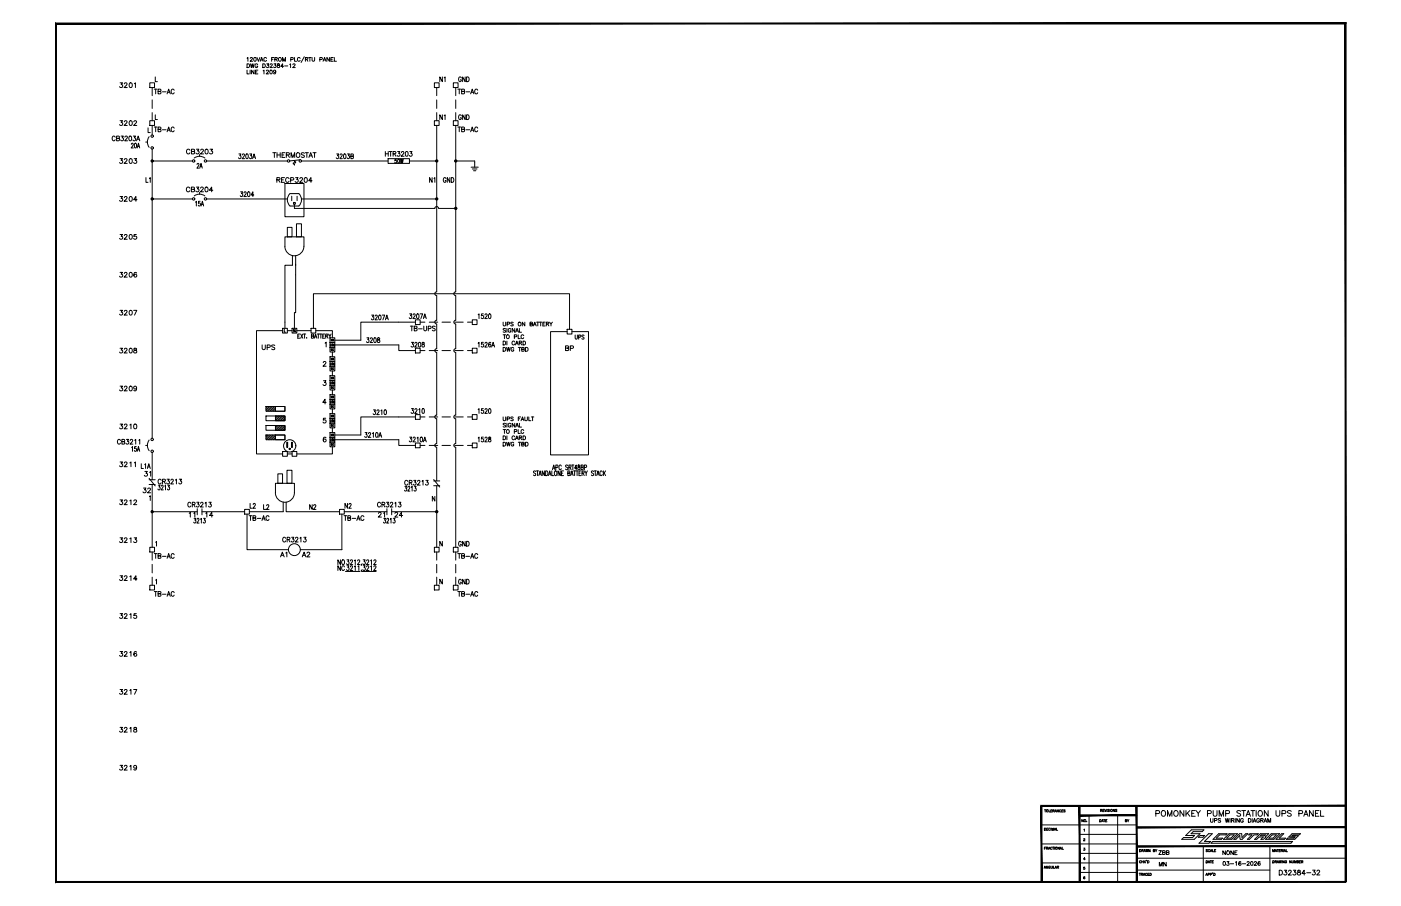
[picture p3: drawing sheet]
<svg xmlns="http://www.w3.org/2000/svg" width="432mm" height="279mm" viewBox="0 0 432 279" stroke-linecap="round" stroke-linejoin="round" font-family="sans-serif">
<defs><g id="words">
<g font-size="4.9">
<text x="38.8" y="75.1">05</text>
<text x="61.4" y="160.9" transform="rotate(-90 61.4 160.9)">11</text>
<text x="62.4" y="160.9">14</text>
<text x="119.6" y="160.9" transform="rotate(-90 119.6 160.9)">21</text>
<text x="120.6" y="160.9">24</text>
</g>
<g font-size="4.4">
<text x="38.8" y="28.2">01</text>
<text x="138.3" y="26.5" transform="rotate(-90 138.3 26.5)">N1</text>
<text x="140.4" y="26.5">GND</text>
<text x="38.8" y="39.9">02</text>
<text x="46.6" y="42">TB-AC</text>
<text x="134.8" y="38.1">N1</text>
<text x="140.1" y="42">TB-AC</text>
<text x="140.4" y="38.1">GND</text>
<text x="39.5" y="46.9">20A</text>
<text x="38.8" y="51.5">03</text>
<text x="56.4" y="48.7">CB3203</text>
<text x="60" y="52.9">2A</text>
<text x="44.1" y="57.5">L1</text>
<text x="84.3" y="57.5">RECP3204</text>
<text x="131.6" y="57.5">N1</text>
<text x="135.8" y="57.5">GND</text>
<text x="38.8" y="63.1">04</text>
<text x="56.4" y="60.3">CB3204</text>
<text x="73" y="61.7">3204</text>
<text x="38.8" y="86.8">06</text>
<text x="38.8" y="98.4">07</text>
<text x="125.6" y="103.4">TB-UPS</text>
<text x="176.4" y="105.8">UPS</text>
<text x="38.8" y="110.1">08</text>
<text x="80.1" y="109">UPS</text>
<text x="173.6" y="109.4">BP</text>
<text x="38.8" y="121.7">09</text>
<text x="113.9" y="129.1">3210</text>
<text x="39.2" y="133.3">10</text>
<text x="39.2" y="145">11</text>
<text x="42.7" y="145.7">L1A</text>
<text x="43.7" y="148.2">31</text>
<text x="43" y="153.1">32</text>
<text x="39.2" y="157">12</text>
<text x="75.8" y="161.6">TB-AC</text>
<text x="76.2" y="158">L2</text>
<text x="80.4" y="158.4">L2</text>
<text x="94.5" y="158.4">N2</text>
<text x="105.1" y="161.6">TB-AC</text>
<text x="105.5" y="158">N2</text>
<text x="115.4" y="157.7">CR3213</text>
<text x="39.2" y="168.6">13</text>
<text x="85.7" y="172.9">A1</text>
<text x="92.4" y="172.9">A2</text>
<text x="140.4" y="169.7">GND</text>
<text x="103.4" y="177.1">NC</text>
<text x="39.2" y="180.3">14</text>
<text x="46.6" y="185.2">TB-AC</text>
<text x="140.1" y="185.2">TB-AC</text>
<text x="140.4" y="181.3">GND</text>
<text x="39.2" y="191.9">15</text>
<text x="39.2" y="203.6">16</text>
<text x="39.2" y="215.2">17</text>
<text x="39.2" y="226.8">18</text>
<text x="39.2" y="238.8">19</text>
<text x="356.3" y="268.5">MN</text>
<text x="393.3" y="270.9">D32384</text>
</g>
<g font-size="4">
<text x="120.6" y="51.5">50W</text>
<text x="356.3" y="264.6">ZBB</text>
</g>
<g font-size="3.5">
<text x="101.2" y="106.5">NO</text>
<text x="101.2" y="109.4">NC</text>
<text x="101.2" y="115.4">NC</text>
<text x="101.2" y="118.2">NO</text>
<text x="101.2" y="121">NC</text>
<text x="101.2" y="127">NC</text>
<text x="101.2" y="129.8">NO</text>
<text x="101.2" y="135.8">NO</text>
<text x="101.2" y="138.6">NC</text>
<text x="346.1" y="254.7">BY</text>
<text x="333" y="266.3">4</text>
</g>
<g font-size="3.1">
<text x="101.2" y="112.2">NO</text>
<text x="101.2" y="123.8">NO</text>
<text x="101.2" y="132.6">NC</text>
<text x="333" y="269.2">5</text>
</g>
<text font-size="2.6" x="401.8" y="270.2">-</text>
</g></defs>
<g fill="none" stroke="#000" stroke-width=".31">
<path d="M76.1 17.9l.3-.2v1.2M76.1 19.7h.4a.61 .61 0 0 1 .4 .6 .61 .61 0 0 1-.4 .5h-.4zM77.1 18l.3-.3 .4 .2-.7 1h.8M77.2 19.7l.3 1.1 .2-1.1 .3 1.1 .3-1.1M79.2 17.7l.5 1.2 .4-1.2M79.4 20a.42 .42 0 0 0-.5-.3 .42 .42 0 0 0-.3 .4v.3a.41 .41 0 0 0 .4 .5 .41 .41 0 0 0 .4-.5h-.3M80.2 18.9l.4-1.2 .5 1.2M80.4 18.5h.5M81 19.7h.4a.61 .61 0 0 1 .4 .6 .61 .61 0 0 1-.4 .5h-.4zM82.1 18a.42 .42 0 0 0-.4-.3 .42 .42 0 0 0-.4 .5v.3a.42 .42 0 0 0 .4 .4 .42 .42 0 0 0 .4-.3M82.2 19.7h.6l-.3 .4a.39 .39 0 0 1 .4 .4 .39 .39 0 0 1-.4 .4 .39 .39 0 0 1-.4-.3M83.3 20l.2-.3 .4 .2-.7 .9h.8"/>
<path d="M83.7 18.3h.5M84.4 17.7h-.7v1.2M84.4 19.7h.6l-.3 .4a.39 .39 0 0 1 .4 .4 .39 .39 0 0 1-.3 .4 .39 .39 0 0 1-.5-.3M84.7 18.3l.7-.1 .1-.3-.8-.2v1.2M85.1 18.3l.4 .6M85.6 19.7l-.1 .3a.61 .61 0 0 1 .6 .8l-.6-.1a.65 .65 0 0 1 .6-.7v-.3zM87.1 18.9v-1.2l.4 1.2 .5-1.2v1.2M89.3 19.9l.3-.2v1.1M89.6 18.3h.7v-.5l-.7-.1v1.2M90.3 20l.2-.3 .5 .2-.8 .9h.8M90.8 17.7v1.2h.6M92.5 18a.43 .43 0 0 0-.5-.3 .43 .43 0 0 0-.3 .5v.3a.43 .43 0 0 0 .3 .4 .43 .43 0 0 0 .5-.3"/>
<path d="M93.8 17.5l-1 1.8M94.1 18.3l.7-.1v-.4l-.7-.1v1.2M94.5 18.3l.4 .6M95.1 17.7h.8M95.5 17.7v1.2M96.2 17.7v.9l.3 .3 .4-.2 .1-1M98.6 18.3h.7v-.5l-.7-.1v1.2M99.6 18.9l.4-1.2 .5 1.2M99.7 18.5h.6M101.5 17.7v1.2l-.7-1.2v1.2M102 18.3h.4M102.7 17.7h-.7v1.2h.7"/>
<path d="M103 17.7v1.2h.7M37 25.5h.8l-.5 .6a.49 .49 0 0 1 .4 .8 .49 .49 0 0 1-.8-.2M37 37.2h.8l-.5 .6a.49 .49 0 0 1 .5 .5 .49 .49 0 0 1-.4 .5 .49 .49 0 0 1-.5-.4M46.2 25.5h1.4v1.5h-1.4zM46.9 27v2.5M46.9 30.8v2.6M46.9 34.7v2.5M47.5 27.5h.9M47.9 35.4v1.5h.6M47.9 23.7v1.5h.6M48 27.5v1.4M48.7 28.2l.8-.1 .1-.5-.9-.1v1.4l.9-.1v-.3l-.3-.3"/>
<path d="M50.1 28.3h1.1M51.5 28.9l.5-1.4 .5 1.4M51.7 28.5h.6M53.7 27.8a.48 .48 0 0 0-.6-.3 .48 .48 0 0 0-.4 .5v.4a.48 .48 0 0 0 .4 .5 .48 .48 0 0 0 .6-.3M76.1 21.6v1.2h.7M77.1 21.6v1.2M78.3 21.6v1.2l-.8-1.2v1.2M78.8 22.2h.4M79.5 21.6h-.7v1.2h.7M81.1 21.8l.3-.2v1.2M82.1 21.9l.2-.3 .5 .2-.8 1h.8M85 22a.36 .36 0 0 1-.5 .3 .36 .36 0 0 1-.1-.6 .36 .36 0 0 1 .5 .1v.8l-.3 .2-.3-.2"/>
<path d="M87.4 20.5h-.8l.5-.8v1.1M87.7 20.3h1M134.6 38.7v51.3a.58 .58 0 0 0-.6 .6 .58 .58 0 0 0 .6 .6v7.6M134.6 27v2.5M134.6 30.8v2.6M140.5 38.7v51.3a.58 .58 0 0 0-.6 .6 .58 .58 0 0 0 .6 .6v7.6a.58 .58 0 0 0-.6 .5 .58 .58 0 0 0 .6 .6v7.6M140.5 27v2.5M140.5 30.8v2.6M141.5 27.5v1.4M142.3 28.2l.7-.1 .1-.5-.8-.1v1.4l.8-.1 .1-.3-.3-.3M143.6 28.3h1.1M145.1 28.9l.4-1.4 .6 1.4"/>
<path d="M145.2 28.5h.7M147.2 27.8a.48 .48 0 0 0-.5-.3 .48 .48 0 0 0-.4 .5v.4a.48 .48 0 0 0 .4 .6 .48 .48 0 0 0 .5-.4M35.5 42.3a.48 .48 0 0 0-.6-.3 .48 .48 0 0 0-.3 .5v.4a.48 .48 0 0 0 .3 .5 .48 .48 0 0 0 .6-.3M35.9 42.7l.8-.1 .1-.5-.9-.1v1.4l.9-.1v-.5l-.3-.1M37 48.9h.8l-.5 .6a.49 .49 0 0 1 .4 .8 .49 .49 0 0 1-.8-.2M37.3 42h.7l-.4 .5a.46 .46 0 0 1 .4 .7 .46 .46 0 0 1-.8 0M46.9 46v89.2M46.9 49.6h12.4M63.7 49.6h24.9M73.6 47.5h.6l-.3 .5a.43 .43 0 0 1 .4 .7 .43 .43 0 0 1-.8 0M74.7 47.8l.2-.3 .5 .2-.8 1.2h.8M75.9 47.5h.2a.82 .82 0 0 1 .4 .7 .82 .82 0 0 1-.4 .7l-.4-.6z"/>
<path d="M77 47.5h.6l-.3 .5a.43 .43 0 0 1 .3 .7 .43 .43 0 0 1-.7 0M77.9 48.9l.4-1.4 .5 1.4M78 48.4h.6M84.1 47.1h.9M84.6 47.1v1.4M85.4 47.1v1.4M85.4 47.8h1M86.4 47.1v1.4M86.9 47.8h.6M87.8 56.6h5.9v10.2h-5.9zM87.8 47.1h-.9v1.4h.9M88.2 47.8l.9-.1 .1-.5-1-.1v1.4"/>
<path d="M88.7 47.8l.5 .7M89.7 48.5v-1.4l.6 1.4 .5-1.4v1.4M90.7 49.5v.4h.4v.3h-.7v.4h.3v.3M92.1 59.7a2.64 2.64 0 0 1 0 3.8M92.1 59.7h-2.7a2.64 2.64 0 0 0 0 3.8M92.6 49.3l-3.3 .3M92.9 49.6h26.7M93.8 47.3l-.3-.2-.7 .2 .2 .4 .7 .3 .1 .4-.3 .1-.7-.1M94.1 47.1h1M94.6 47.1v1.4M95.2 48.5l.6-1.4 .5 1.4M95.4 48.1h.7"/>
<path d="M96.5 47.1h.9M96.9 47.1v1.4M103.8 47.5h.6l-.4 .5a.43 .43 0 0 1 .4 .7 .43 .43 0 0 1-.8 0M104.8 47.8l.2-.3 .5 .2-.7 1.2h.7M106 47.5h.2a.82 .82 0 0 1 .4 .7 .82 .82 0 0 1-.4 .7l-.3-.2zM107.1 47.5h.6l-.3 .5a.43 .43 0 0 1 .3 .7 .43 .43 0 0 1-.7 0M108.1 48.2l.7-.1 .1-.5-.8-.1v1.4l.8-.1v-.5l-.3-.1M118.8 46.7v1.5M118.8 47.4h.9M119.6 48.9h6.6v1.5h-6.6zM119.7 46.7v1.5M120 46.7h.8"/>
<path d="M120.4 46.7v1.5M121.2 47.4h.7v-.6l-.7-.1v1.5M122.5 46.7h.7l-.3 .6a.46 .46 0 0 1 .3 .7 .46 .46 0 0 1-.8-.1M123.7 47.1l.3-.4 .5 .3-.8 1.2h.8M125.1 46.8a.72 .72 0 0 1 .8 .5 .72 .72 0 0 1-.5 .9l-.4-.3zM126.2 49.6h8.4M126.3 46.7h.7l-.4 .6a.46 .46 0 0 1 .4 .7 .46 .46 0 0 1-.8-.1M140.5 49.6h5.8v2M145.2 51.6h2.2M145.6 52.1h1.4M145.9 52.7h.8M37 60.6h.8l-.5 .6a.48 .48 0 0 1 .4 .8 .48 .48 0 0 1-.8-.2"/>
<path d="M37 72.3h.8l-.5 .6a.49 .49 0 0 1 .4 .8 .49 .49 0 0 1-.8-.2M46.9 61.4h12.4M60.3 62.3l.2-.2v1.4M61.7 62.1h-.5v.6a.4 .4 0 0 1 .5 0 .4 .4 0 0 1 0 .6 .4 .4 0 0 1-.6 0M62 63.5l.4-1.4 .4 1.4M62.1 63h.5M63.7 61.4h24.9M87.8 75.9a2.93 2.93 0 0 0 2.9 3 2.93 2.93 0 0 0 3-3v-2.9h-5.9v3M88.6 70.1h1.4v2.9h-1.4zM89.4 63.5h2.7M89.9 60.5v1.4M90.1 78.8v3h-2.3v19.5"/>
<path d="M90.5 62.4h.5v.5h-.5zM90.7 63v1.3h43.3a.58 .58 0 0 1 .6-.6 .58 .58 0 0 1 .6 .6M91.1 78.9v17.5h-.4v4.9M91.4 69h1.5v4h-1.5zM91.6 60.5v1.4M92.9 61.4h41.7M135.2 64.3h5.3M37 84h.8l-.5 .6a.49 .49 0 0 1 .4 .7 .49 .49 0 0 1-.8-.1M37 95.7h.8l-.5 .6a.49 .49 0 0 1 .5 .4 .49 .49 0 0 1-.4 .5 .49 .49 0 0 1-.5-.3M91.1 81.8h.1M114.6 97.2h.6l-.4 .5a.43 .43 0 0 1 .4 .7 .43 .43 0 0 1-.8-.1M115.6 97.5l.2-.3 .5 .2-.7 1.2h.7"/>
<path d="M116.8 97.2a.72 .72 0 0 1 .8 .6 .72 .72 0 0 1-.5 .8l-.4-.3zM117.8 97.2h.8l-.6 1.4M118.8 98.6l.4-1.4 .5 1.4M119 98.1h.5M126.3 96.8h.6l-.4 .6a.43 .43 0 0 1 .4 .6 .43 .43 0 0 1-.8 0M127.3 97.1l.2-.3 .5 .3-.7 1.1h.7M128 99.3h-16.8v5.6h-8M128.5 96.9l.2-.1a.82 .82 0 0 1 .4 .7 .82 .82 0 0 1-.4 .7l-.3-.6zM129.5 96.8h.8l-.6 1.4M130.5 98.2l.4-1.4 .5 1.4M130.7 97.8h.5M134.6 99.9v7.6"/>
<path d="M136.2 99.3h2.6M140.1 99.3h2.7M144.1 99.3h1.5M145.6 98.6h1.4v1.5h-1.4zM147.4 97.1l.2-.3v1.4M149 96.8h-.6v.6a.44 .44 0 0 1 .6 0 .44 .44 0 0 1 0 .7 .44 .44 0 0 1-.7-.1M149.5 97.1v-.2a.39 .39 0 0 1 .6 .1 .39 .39 0 0 1-.1 .6l-.6 .6h.8M150.7 96.9l.2-.1a.82 .82 0 0 1 .4 .7 .82 .82 0 0 1-.4 .7l-.4-.6zM155.1 99.3v.9l.3 .3 .5-.3v-.9M156.3 100l.7-.1v-.4l-.7-.2v1.2M158.2 99.5l-.3-.2-.5 .2 .1 .3 .6 .3v.4l-.7-.2M161.8 99.3v1.2l-.8-1.2v1.2"/>
<path d="M163.4 99.9h.6l.1-.4-.7-.2v1.2h.6l.1-.4-.2-.2M165.4 99.3h.8M165.8 99.3v1.2M166.3 99.3h.7M166.6 99.3v1.2M167.3 99.9h.5M168 99.3h-.7v1.2h.7M168.4 99.9h.6l.1-.4-.7-.2v1.2M168.8 99.9l.4 .6M169.4 99.3l.4 .6v.6M170.3 99.3l-.5 .6M37 107.4h.8l-.5 .5a.49 .49 0 0 1 .4 .8 .49 .49 0 0 1-.8-.1"/>
<path d="M37 119.1h.8l-.5 .5a.49 .49 0 0 1 .5 .5 .49 .49 0 0 1-.4 .5 .49 .49 0 0 1-.5-.3M87.1 102h-8v38h8M87.1 101.3h1.5v1.4h-1.5zM87.6 101.5v1h.4M88.6 102h1.4M90 101.3h1.5v1.4h-1.5zM91 101.5v1l-.5-1v1M91.5 102h4.4M91.8 103.6h.4M92.4 103h-.6v1.3h.6M92.7 103l.6 1.3M93.3 103l-.6 1.3"/>
<path d="M93.5 103h.7M93.9 103v1.3M94.5 104.2h.1M95.9 101.3h1.4v1.4h-1.4zM96 103.6h.6v-.5l-.6-.1v1.3l.6-.1-.2-.6M96.6 101.3v-10.7h78.9v11M96.9 104.3l.4-1.3 .4 1.3M97 103.9h.5M97.3 102h5.1v2.2M97.7 103h.7M98.1 103v1.3M98.5 103h.7"/>
<path d="M98.9 103v1.3M99.5 103.6h.4M99.6 111.8l.3-.3 .6 .3-1 1.1h1M99.7 117.4h.8l-.5 .6a.49 .49 0 0 1 .5 .4 .49 .49 0 0 1-.4 .5 .49 .49 0 0 1-.6-.3M100.1 103h-.6v1.3h.6M103.2 106.4h19.7v1.7h5.1M113.1 104.2h.6l-.4 .5a.43 .43 0 0 1 .4 .7 .43 .43 0 0 1-.7 0M114.1 104.5l.1-.3h.4l.2 .4-.7 1h.8M115.4 104.2a.72 .72 0 0 1 .7 .6 .72 .72 0 0 1-.5 .8l-.4-.2zM116.4 104.2v.3a.78 .78 0 0 1 .6 1.1 .47 .47 0 0 1-.7-.4 .47 .47 0 0 1 .6-.5l.1-.5zM126.8 105.6h.6l-.3 .5a.43 .43 0 0 1 .4 .7 .43 .43 0 0 1-.8 0M127.9 105.9l.2-.3 .4 .2-.7 1.2h.8"/>
<path d="M128 107.4h1.5v1.5h-1.5zM129.1 105.6a.72 .72 0 0 1 .7 .6 .72 .72 0 0 1-.4 .8l-.4-.2zM129.5 108.1h1.5M130.2 105.6v.5a.53 .53 0 0 1 .6 .3 .53 .53 0 0 1-.3 .6 .47 .47 0 0 1-.5-.5 .47 .47 0 0 1 .6-.4l.1-.5zM132.3 108.1h2.6M134.6 107.5a.59 .59 0 0 0-.6 .6 .59 .59 0 0 0 .6 .6v19.3a.59 .59 0 0 0-.6 .6 .59 .59 0 0 0 .6 .6v7.6a.58 .58 0 0 0-.6 .6 .58 .58 0 0 0 .6 .5v10.4M136.2 108.1h2.6M140.1 108.1h2.7M140.5 107.5a.59 .59 0 0 0-.6 .6 .59 .59 0 0 0 .6 .6v19.3a.59 .59 0 0 0-.6 .6 .59 .59 0 0 0 .6 .6v7.6a.58 .58 0 0 0-.6 .6 .58 .58 0 0 0 .6 .5v30.9M144.1 108.1h1.5M145.6 107.4h1.4v1.5h-1.4zM147.4 105.8l.2-.2v1.4"/>
<path d="M149 105.6h-.6v.6a.44 .44 0 0 1 .6 0 .44 .44 0 0 1 0 .6 .44 .44 0 0 1-.7 0M149.5 105.9l.2-.3 .5 .2-.8 1.2h.8M151.3 105.8l-.3-.2a.7 .7 0 0 0-.5 .7 .7 .7 0 0 0 .7 .6 .4 .4 0 0 0 .1-.6 .4 .4 0 0 0-.7 0v.2M151.5 107l.5-1.4 .4 1.4M151.7 106.5h.6M155.1 105.2h.4a.64 .64 0 0 1 .4 .6 .64 .64 0 0 1-.4 .6h-.4zM155.1 107.1h.4a.64 .64 0 0 1 .4 .6 .64 .64 0 0 1-.4 .6h-.4zM155.1 103.2h.8M155.5 103.2v1.2M155.9 101.5l-.3-.2-.5 .2 .8 .6-.3 .4-.5-.2M156.1 107.1l.3 1.2 .3-1.2 .3 1.2 .2-1.2M156.2 101.3v1.2"/>
<path d="M156.2 105.2v1.2M157.5 101.6a.43 .43 0 0 0-.5-.3 .43 .43 0 0 0-.4 .4 .49 .49 0 0 0 .2 .7 .49 .49 0 0 0 .6-.1l.1-.3h-.3M158.3 107.4a.42 .42 0 0 0-.4-.3 .42 .42 0 0 0-.4 .5v.3a.41 .41 0 0 0 .4 .4 .41 .41 0 0 0 .4-.4h-.2M158.5 103.9l.7-.1v-.5l-.7-.1v1.2M158.6 101.3v1.2l-.7-1.2v1.2M158.6 105.5a.43 .43 0 0 0-.4-.3 .43 .43 0 0 0-.4 .4v.3a.43 .43 0 0 0 .4 .5 .43 .43 0 0 0 .4-.3M158.9 106.4l.4-1.2 .4 1.2M158.9 102.5l.5-1.2 .4 1.2M159 106h.6M159.1 102.1h.5M159.7 103.2v1.2h.7M159.7 107.1h.8"/>
<path d="M160 105.8l.7-.1 .1-.3-.8-.2v1.2M160.1 101.3v1.2h.6M160.1 107.1v1.2M160.4 105.8l.4 .6M160.8 107.7l.7-.1 .1-.2-.8-.3v1.2h.7l.1-.4-.3-.2M161.2 105.2h.4a.64 .64 0 0 1 .4 .6 .64 .64 0 0 1-.4 .6h-.4zM161.4 103.5a.42 .42 0 0 0-.5-.3 .42 .42 0 0 0-.3 .5v.3a.42 .42 0 0 0 .3 .4 .42 .42 0 0 0 .5-.3M162 107.1h.4a.64 .64 0 0 1 .4 .6 .64 .64 0 0 1-.4 .6h-.4zM164.4 100.5l.4-1.2 .5 1.2M164.5 100.1h.6M174.8 102.3h-5.1v38h11.7v-38h-5.1M174.8 101.6h1.5v1.4h-1.5z"/>
<path d="M37 130.8h.8l-.5 .5a.49 .49 0 0 1 .4 .8 .49 .49 0 0 1-.8-.1M37.1 135.9a.48 .48 0 0 0-.5-.4 .48 .48 0 0 0-.4 .6v.3a.48 .48 0 0 0 .4 .6 .48 .48 0 0 0 .5-.4M37.6 136.2l.7-.1v-.5l-.7-.1v1.5l.7-.1 .1-.4-.3-.3M38.9 135.5h.7l-.3 .6a.46 .46 0 0 1 .3 .7 .46 .46 0 0 1-.8-.1M40.1 135.9l.3-.4 .5 .3-.8 1.2h.9M40.6 138l.2-.3v1.5M41.5 135.8l.3-.3v1.5M42 137.7h-.5l-.1 .6a.4 .4 0 0 1 .6 .1 .4 .4 0 0 1 0 .5 .4 .4 0 0 1-.6 0M42.3 139.2l.4-1.5 .4 1.5M42.4 138.7h.5M42.8 135.8l.3-.3v1.5M44.9 137.4h.5"/>
<path d="M46 135.7a2.74 2.74 0 0 0 0 3.3M46.9 139.5v8.4M82 125.4h5.8v1.4h-5.8zM82 128.3h5.8v1.4h-5.8zM82 131.2h5.8v1.5h-5.8zM82 134.1h5.8v1.5h-5.8zM82 125.4h.1M82 134.1v.1M82.5 125.4l-.5 .5M82.6 134.1l-.6 .6M83 125.4l-1 1M83.1 134.1l-1.1 1.1"/>
<path d="M83.6 125.4l-1.5 1.4M83.6 134.1l-1.5 1.5M84.1 125.4l-1.5 1.4M84.1 134.1l-1.5 1.5M84.6 125.4l-1.5 1.4M84.6 134.1l-1.5 1.5M84.9 125.4h2.9v1.4h-2.9zM84.9 128.3h2.9v1.4h-2.9zM84.9 131.2h2.9v1.5h-2.9zM84.9 134.1h2.9v1.5h-2.9zM84.9 125.6l-1.2 1.2M84.9 126.1l-.7 .7"/>
<path d="M84.9 126.6l-.2 .2M84.9 134.4l-1.2 1.2M84.9 134.9l-.7 .7M84.9 135.4l-.2 .2M84.9 131.2v.1M85.3 128.3l-.4 .4M85.5 131.2l-.6 .6M85.8 128.3l-.9 .9M86 131.2l-1.1 1.1M86.3 128.3l-1.4 1.4M86.5 131.2l-1.5 1.5M86.8 128.3l-1.4 1.4"/>
<path d="M87 131.2l-1.4 1.5M87.1 139.2h1.5v1.5h-1.5zM87.4 128.3l-1.5 1.4M87.5 131.2l-1.4 1.5M87.8 128.3l-1.4 1.4M87.8 128.9l-.9 .8M87.8 129.4l-.4 .3M87.8 131.4l-1.2 1.3M87.8 131.9l-.7 .8M87.8 132.5l-.2 .2M88.4 136.4h.3v1.6h-.3zM88.6 140h1.4"/>
<path d="M89.8 136.4h.3v1.6h-.3zM90 139.2h1.5v1.5h-1.5zM100.4 129h-.7l-.1 .6a.52 .52 0 0 1 .8 0 .52 .52 0 0 1-.1 .8 .52 .52 0 0 1-.8-.2M100.5 135l-.1-.1a.72 .72 0 0 0-.9 .5 .72 .72 0 0 0 .5 .9 .45 .45 0 0 0 .5-.4 .45 .45 0 0 0-.4-.5 .45 .45 0 0 0-.5 .4M100.5 124.1h-1l.7-1v1.5M102.4 137.8v2.2h-10.9M103.2 135.6h19.7v1.8h5.1M112.5 133.4h.6l-.3 .6a.43 .43 0 0 1 .3 .6 .43 .43 0 0 1-.7 0M113.6 133.8l.2-.4 .4 .3-.7 1.2h.8M114.8 133.7l.3-.3v1.5M115.9 133.5a.72 .72 0 0 1 .8 .5 .72 .72 0 0 1-.5 .9l-.4-.3zM116.7 134.9l.5-1.5 .4 1.5"/>
<path d="M116.9 134.4h.6M126.3 134.8h.6l-.4 .6a.44 .44 0 0 1 .4 .6 .44 .44 0 0 1-.8 0M126.8 126h.6l-.3 .6a.43 .43 0 0 1 .4 .6 .43 .43 0 0 1-.8 0M127.3 135.1l.2-.3 .5 .3-.7 1.2h.7M127.9 126.4l.2-.4 .4 .3-.7 1.2h.8M128 128.6h-16.8v5.5h-8M128 127.9h1.5v1.4h-1.5zM128 136.6h1.5v1.5h-1.5zM128.5 135.1l.3-.3v1.5M129.1 126.3l.3-.3v1.5M129.5 128.6h1.5M129.5 137.4h1.5"/>
<path d="M129.6 134.9a.72 .72 0 0 1 .8 .5 .72 .72 0 0 1-.5 .9l-.4-.3zM130.2 126.1l.2-.1a.82 .82 0 0 1 .4 .7 .82 .82 0 0 1-.4 .8l-.4-.6zM130.5 136.3l.4-1.5 .5 1.5M130.7 135.8h.5M132.3 128.6h2.6M132.3 137.4h2.6M136.2 128.6h2.6M136.2 137.4h2.6M140.1 128.6h2.7M140.1 137.4h2.7M144.1 128.6h1.5M144.1 137.4h1.5"/>
<path d="M145.6 127.9h1.4v1.4h-1.4zM145.6 136.6h1.4v1.5h-1.4zM147.4 126.3l.2-.3v1.5M147.4 135.1l.2-.3v1.5M149 126h-.6v.7a.44 .44 0 0 1 .6 0 .44 .44 0 0 1 0 .6 .44 .44 0 0 1-.7-.1M149 134.8h-.6v.6a.44 .44 0 0 1 .6 0 .44 .44 0 0 1 0 .7 .44 .44 0 0 1-.7-.1M149.5 126.4v-.2a.35 .35 0 0 1 .5-.1 .35 .35 0 0 1 .1 .5l-.7 .9h.8M149.5 135.1l.2-.3 .5 .3-.8 1.2h.8M150.6 134.9v.2a.77 .77 0 0 1 .6 1.1 .46 .46 0 0 1-.7-.3 .46 .46 0 0 1 .6-.5l.1-.5zM150.7 126.1a.71 .71 0 0 1 .7 .6 .71 .71 0 0 1-.4 .8l-.4-.3zM155.1 128.6v.8l.3 .3 .4-.1 .1-1M155.1 134.4h.4a.64 .64 0 0 1 .4 .6 .64 .64 0 0 1-.4 .6h-.4z"/>
<path d="M155.1 136.4h.4a.63 .63 0 0 1 .4 .6 .63 .63 0 0 1-.4 .6h-.4zM155.1 132.5h.8M155.5 132.5v1.2M155.9 130.7l-.3-.2-.5 .2 .8 .7-.3 .3-.5-.2M156.1 136.4l.3 1.2 .3-1.2 .3 1.2 .2-1.2M156.2 130.5v1.2M156.2 134.4v1.2M156.3 129.2h.7v-.5l-.7-.1v1.1M157.5 130.8a.43 .43 0 0 0-.5-.3 .43 .43 0 0 0-.4 .5v.3a.41 .41 0 0 0 .4 .4 .41 .41 0 0 0 .5-.4h-.3M158.2 128.7l-.3-.1-.5 .1 .8 .7-.3 .3-.5-.1M158.3 136.7a.43 .43 0 0 0-.4-.3 .43 .43 0 0 0-.4 .4v.3a.41 .41 0 0 0 .4 .5 .41 .41 0 0 0 .4-.5h-.2M158.5 133.1l.7-.1v-.5h-.7v1.2"/>
<path d="M158.6 130.5v1.2l-.7-1.2v1.2M158.6 134.7a.43 .43 0 0 0-.4-.3 .43 .43 0 0 0-.4 .5v.3a.44 .44 0 0 0 .3 .4 .44 .44 0 0 0 .5-.3M158.9 135.6l.4-1.2 .4 1.2M158.9 131.7l.5-1.2 .4 1.2M159 135.2h.6M159.1 131.3h.5M159.7 132.5v1.2h.7M159.7 129.2h.5M159.7 136.4h.8M160 135l.7-.1 .1-.2-.8-.3v1.2M160.1 130.5v1.2h.6M160.1 136.4v1.2"/>
<path d="M160.4 135l.4 .6M160.5 128.6h-.8v1.1M160.6 129.7l.4-1.1 .5 1.1M160.7 129.4h.6M160.8 136.9h.7l.1-.3-.8-.2v1.2l.7-.2 .1-.2-.3-.3M161.2 134.4h.4a.64 .64 0 0 1 .4 .6 .64 .64 0 0 1-.4 .6h-.4zM161.4 132.8a.42 .42 0 0 0-.5-.3 .42 .42 0 0 0-.3 .4v.3a.42 .42 0 0 0 .3 .5 .42 .42 0 0 0 .5-.3M161.8 128.6v1l.3 .1 .4-.1v-1M162 136.4h.4a.63 .63 0 0 1 .4 .6 .63 .63 0 0 1-.4 .6h-.4zM163 128.6v1.1h.6M163.8 128.6h.7M164.1 128.6v1.1"/>
<path d="M37 142.5h.8l-.5 .5a.48 .48 0 0 1 .4 .8 .48 .48 0 0 1-.8-.1M37 154.2h.8l-.5 .5a.49 .49 0 0 1 .4 .8 .49 .49 0 0 1-.8-.1M46 147.5l1.8 2.4M46.9 149.4v19.4M46.9 157.8h13.9M48.8 149.6h.5l-.3 .6a.41 .41 0 0 1 .4 .6 .41 .41 0 0 1-.7 0M49.7 148.1a.49 .49 0 0 0-.6-.3 .49 .49 0 0 0-.4 .5v.4a.49 .49 0 0 0 .4 .5 .49 .49 0 0 0 .6-.3M49.7 150v-.3a.32 .32 0 0 1 .5 0 .32 .32 0 0 1 0 .5l-.5 .9h.6M50.1 148.5l.8-.1v-.5l-.8-.1v1.4M50.5 148.5l.5 .7M50.8 149.9l.2-.3v1.5M51.5 147.8h.7l-.4 .5a.45 .45 0 0 1 .4 .7 .45 .45 0 0 1-.8-.1"/>
<path d="M51.7 149.6h.5l-.3 .6a.41 .41 0 0 1 .4 .6 .41 .41 0 0 1-.7 0M52.7 148.1l.2-.3 .5 .3-.8 1.1h.9M54.1 148.1l.3-.3v1.4M55.2 147.8h.7l-.3 .5a.46 .46 0 0 1 .3 .8 .46 .46 0 0 1-.8-.2M58.8 155.3a.48 .48 0 0 0-.5-.4 .48 .48 0 0 0-.4 .6v.3a.48 .48 0 0 0 .4 .6 .48 .48 0 0 0 .5-.4M59.3 155.6l.7-.1 .1-.5-.8-.1v1.5M60.6 154.9h.7l-.3 .6a.45 .45 0 0 1 .3 .7 .45 .45 0 0 1-.8-.1M61.8 155.3l.3-.4 .5 .3-.8 1.2h.9M62.3 157.8h13.1M63.2 155.2l.3-.3v1.5M64.4 154.9h.7l-.4 .6a.45 .45 0 0 1 .4 .7 .45 .45 0 0 1-.8-.1M76.1 158.6v10.9h12.8"/>
<path d="M84.9 149h5.8a5.7 5.7 0 0 1-.6 4.8 2.93 2.93 0 0 1-3.3 .9 2.93 2.93 0 0 1-1.9-2.7zM85.6 146.1h1.5v2.9h-1.5zM87.3 154.8v3h-10.4M88.2 154.9v2.9h16.4M88.5 145h1.5v4h-1.5zM105.4 158.6v10.9h-12.8M106.1 157.8h13.2M120.7 157.8h13.9M124.8 150h.5l-.3 .5a.41 .41 0 0 1 .4 .6 .41 .41 0 0 1-.7 .1M125.7 148.5a.49 .49 0 0 0-.6-.4 .49 .49 0 0 0-.4 .6v.3a.49 .49 0 0 0 .4 .6 .49 .49 0 0 0 .6-.4M125.7 150.3l.2-.3 .4 .3-.6 1.1h.6M126.1 148.8h.8v-.5l-.8-.2v1.5"/>
<path d="M126.6 148.8l.4 .8M126.8 150.3l.2-.3v1.4M127.5 148.1h.7l-.4 .6a.46 .46 0 0 1 .4 .7 .46 .46 0 0 1-.8-.1M127.7 150h.5l-.2 .5a.41 .41 0 0 1 .3 .6 .41 .41 0 0 1-.7 .1M128.7 148.5l.1-.3 .4-.1 .2 .5-.8 1h.9M130.1 148.4l.3-.3v1.5M131.3 148.1h.7l-.4 .6a.46 .46 0 0 1 .3 .7 .46 .46 0 0 1-.8-.1M133.7 148.3h1.8M133.7 147.9l1.8 2.3M133.7 149.8h1.8M134 153.1v1.4l-.8-1.4v1.4M134.6 149.8v19"/>
<path d="M165.1 145.4a.35 .35 0 0 0-.6-.1 .35 .35 0 0 0 .1 .6l.3 .1a.37 .37 0 0 1 .1 .6 .37 .37 0 0 1-.6-.1M165.3 145.2h.7M165.7 145.2v1.5M166.1 146.7l.4-1.5 .4 1.5M166.2 146.2h.5M167.8 145.2v1.5l-.7-1.5v1.5M168.2 145.2a.73 .73 0 0 1 .7 .7 .73 .73 0 0 1-.7 .8zM169.1 146.7l.3-1.5 .4 1.5M169.2 146.2h.5M170.1 145.2v1.5h.6M170.3 144.9l.4-1.5 .3 1.5M170.4 144.4h.5"/>
<path d="M171 145.3l.2-.1a.71 .71 0 0 1 .5 .8 .71 .71 0 0 1-.7 .6l-.1-.5zM171.3 144.2l.6-.2v-.5l-.6-.1v1.5M172.7 145.2v1.5l-.7-1.5v1.5M173 143.7l-.2-.3a.72 .72 0 0 0-.6 .7 .72 .72 0 0 0 .6 .7l.2-.3M173.1 145.9h.3M173.7 145.2h-.6v1.5h.6M175 143.6l-.6-.1a.6 .6 0 0 0 .5 .8v.5l-.6-.2M175 145.9h.6v-.5l-.6-.2v1.5l.6-.1-.2-.7M175.3 144.1l.6-.1v-.5l-.6-.1v1.5M175.7 144.1l.3 .8M175.9 146.7l.4-1.5 .4 1.5M176 146.2h.5"/>
<path d="M176.2 143.4h.7M176.6 143.4v1.5M176.8 145.2h.6M177.1 145.2v1.5M177.5 145.2h.7M177.8 144.4h-.7l.5-1v1.5M177.9 145.2v1.5M178.2 143.5v.4a.47 .47 0 0 1 .6 .4 .47 .47 0 0 1-.6 .5 .59 .59 0 0 1 .4-.9v-.4zM178.5 145.9h.4M179.1 144.1l.6-.1v-.5l-.6-.1v1.5l.6-.1 .1-.4-.3-.3M179.1 145.2h-.6v1.5h.6M179.4 145.9h.6v-.5l-.6-.2v1.5"/>
<path d="M179.7 145.9l.4 .8M180.1 144.2l.6-.1v-.6l-.6-.1v1.5M180.3 145.2l.4 .7v.8M181 145.2l-.3 .7M182.9 145.4a.35 .35 0 0 0-.5-.1 .35 .35 0 0 0 .1 .6l.3 .1a.37 .37 0 0 1 .1 .6 .37 .37 0 0 1-.6-.1M183.1 145.2h.7M183.5 145.2v1.5M183.9 146.7l.4-1.5 .4 1.5M184.1 146.2h.5M185.6 145.6a.38 .38 0 0 0-.5-.4 .38 .38 0 0 0-.2 .6l.2 .8 .3 .1 .2-.4M186 145.2v1.5M186.2 145.9l.4 .8"/>
<path d="M186.6 145.2l-.6 1M37 165.9h.8l-.5 .5a.49 .49 0 0 1 .4 .8 .49 .49 0 0 1-.8-.2M37 177.6h.8l-.5 .5a.49 .49 0 0 1 .5 .5 .49 .49 0 0 1-.4 .5 .49 .49 0 0 1-.5-.4M46.2 168.8h1.4v1.4h-1.4zM46.9 170.2v2.5M46.9 174v2.7M46.9 178v2.5M47.5 170.7h.9M48 167.2l.2-.2v1.4M48 178.9l.2-.3v1.5M48 170.7v1.5M48.7 171.4h.8l.1-.5-.9-.2v1.5l.9-.1v-.4l-.3-.3"/>
<path d="M50.1 171.6h1.1M51.5 172.2l.5-1.5 .5 1.5M51.7 171.7h.6M53.7 171.1a.48 .48 0 0 0-.6-.4 .48 .48 0 0 0-.4 .6v.3a.48 .48 0 0 0 .4 .6 .48 .48 0 0 0 .6-.4M88.1 166a.48 .48 0 0 0-.6-.3 .48 .48 0 0 0-.4 .5v.4a.48 .48 0 0 0 .4 .5 .48 .48 0 0 0 .6-.3M88.5 166.4l.7-.1 .1-.5-.8-.1v1.4M88.9 166.4l.5 .7M89.9 165.7h.7l-.4 .5a.46 .46 0 0 1 .4 .8 .46 .46 0 0 1-.9-.1M91.1 166l.1-.3h.4l.2 .4-.8 1h.9M92.4 166l.4-.3v1.4M93.6 165.7h.7l-.4 .5a.46 .46 0 0 1 .4 .7 .46 .46 0 0 1-.8 0M106.5 176.2h4.4"/>
<path d="M109.2 174.7l.3-.2v1.4M109.2 172.9l.3-.3v1.5M110.2 173l.1-.3 .4-.1 .2 .5-.7 1h.7M110.3 174.7l.3-.2v1.4M111.4 175.9l-.1 .3M111.4 174l-.1 .4M111.5 176.2h4.4M111.9 174.5h.6l-.3 .5a.43 .43 0 0 1 .4 .7 .43 .43 0 0 1-.8 0M111.9 172.6h.6l-.3 .6a.43 .43 0 0 1 .4 .7 .43 .43 0 0 1-.8-.1M113 174.8l.2-.3 .5 .2-.8 1.2h.8M113 173l.2-.4 .5 .3-.8 1.2h.8M114.2 174.7l.3-.2v1.4"/>
<path d="M114.2 172.9l.3-.3v1.5M115.2 174.8l.2-.3 .5 .2-.7 1.2h.8M115.2 173l.1-.3 .4-.1 .2 .5-.7 1h.8M133.9 168.8h1.4v1.4h-1.4zM134.6 170.2v2.5M134.6 174v2.7M134.6 178v2.5M136.3 167v1.4l-.7-1.4v1.4M136.3 178.6v1.5l-.7-1.5v1.5M140.5 170.2v2.5M140.5 174v2.7M141.5 170.7v1.5"/>
<path d="M142.3 171.4h.7l.1-.5-.8-.2v1.5l.8-.1 .1-.4-.3-.3M143.6 171.6h1.1M145.1 172.2l.4-1.5 .6 1.5M145.2 171.7h.7M147.2 171.1a.48 .48 0 0 0-.5-.4 .48 .48 0 0 0-.4 .6v.3a.48 .48 0 0 0 .4 .6 .48 .48 0 0 0 .5-.4M37 189.2h.8l-.5 .6a.49 .49 0 0 1 .4 .8 .49 .49 0 0 1-.8-.2M133.9 180.5h1.4v1.4h-1.4zM37 200.9h.8l-.5 .6a.49 .49 0 0 1 .5 .5 .49 .49 0 0 1-.4 .5 .49 .49 0 0 1-.5-.4M37 212.6h.8l-.5 .6a.49 .49 0 0 1 .4 .8 .49 .49 0 0 1-.8-.2M37 224.3h.8l-.5 .6a.48 .48 0 0 1 .4 .8 .48 .48 0 0 1-.8-.2M37 236h.8l-.5 .6a.49 .49 0 0 1 .4 .8 .49 .49 0 0 1-.8-.2M321 254.4h29.3"/>
<path d="M321.9 255.4l.4 .1-.1 .5-.3 .1zM321.9 249.7h.5M322.1 249.7v.7M322.6 255.7h.3M323 255.4h-.4v.7h.4M323.3 249.7v.7h.4M323.7 255.5a.29 .29 0 0 0-.4 0 .29 .29 0 0 0 0 .4 .29 .29 0 0 0 .4 0M323.9 250.1h.2M323.9 255.4v.7M324.2 256.1v-.7l.3 .7 .2-.7v.7M324.3 249.7h-.4v.7h.4M324.5 250.1l.5-.3-.5-.1v.7"/>
<path d="M324.7 250.1l.3 .3M324.9 256.1l.3-.7 .2 .7M325 255.8h.3M325.1 250.4l.3-.7 .2 .7M325.2 250.2h.3M325.6 255.4v.7h.4M326.3 249.7v.7l-.5-.7v.7M327 249.9a.29 .29 0 0 0-.4 0 .29 .29 0 0 0 0 .4 .29 .29 0 0 0 .4-.1M327.2 250.1h.3M327.7 249.7h-.5v.7h.5M328.3 249.8h-.5l.5 .4-.1 .2-.4-.1M332.7 257.3h17.6"/>
<path d="M333.9 252.7v.7l-.5-.7v.7M334 258.8l.3-.1-.4 .6h.5M334.1 255.8l.1-.1v.7M334.9 253.4h.1M335.7 251.5v20.5M338.9 252.7l.5 .2-.1 .5h-.4zM339.2 249.9h.4v-.2l-.4-.1v.7M339.4 249.9l.2 .4M339.5 253.4l.3-.7 .3 .7M339.6 253.2h.4M339.9 249.9h.2M340.1 252.7h.5"/>
<path d="M340.3 249.6h-.4v.7h.4M340.4 252.7v.7M340.4 249.6l.3 .7 .3-.7M340.8 253.1h.2M341.1 249.6v.7M341.2 252.7h-.4v.7h.4M341.8 249.7h-.4l.4 .4-.4 .1M342.1 249.6v.7M343.5 249.6v.7l-.4-.7v.7M344.2 249.7h-.4l.4 .4-.4 .1M344.5 251.5v20.5M356.2 250.9l1-.1 .1-.7-1.1-.1v1.7"/>
<path d="M358.1 250.2l.1-.1a.82 .82 0 0 1 1.1 .7 .82 .82 0 0 1-1.1 .8l-.3-.5zM359.8 251.7v-1.7l.7 1.7 .7-1.7v1.7M361.9 250.2l.2-.1a.82 .82 0 0 1 1 .7 .82 .82 0 0 1-1 .8l-.3-.5zM364.2 258.8l.6-.5h2.7l.7-.6h-2.8l1.8-1.8h3.9l-.6 .6h-2.8l-.6 .6h2.7l-1.7 1.7zM364.9 250v1.7l-1.2-1.7v1.7M365.5 250v1.7M366 250.7l.7 1M366.7 250l-1.2 1.2M367.3 250.8h.7M368.4 250h-1.1v1.7h1.1M368.6 250l.7 .8v.9M369.3 258.2l.6-.5h1.4l-.5 .5z"/>
<path d="M370 250l-.7 .8M372.2 250.9l1-.1 .1-.7-1.1-.1v1.7M373.1 252.4v.9l.3 .3 .4-.2 .1-1M373.8 259.5h24.6l-.6 .5h-24.5zM373.9 258.8l1.7-1.7h2.6l-.4 .4h-1.9l-1 1h1.9l-.4 .3zM373.9 250v1.2l.5 .5 .6-.2 .1-1.5M374.3 253h.7v-.5l-.7-.1v1.2M375.8 251.7v-1.7l.6 1.7 .7-1.7v1.7M376.2 252.6l-.7-.1v.3l.6 .3 .1 .3-.3 .2-.5-.2M377.1 258.8l1.7-1.7h2.6l-1.8 1.7zM377.7 252.4l.3 1.2 .2-1.2 .3 1.2 .3-1.2M377.8 250.9l1-.1 .1-.7-1.1-.1v1.7"/>
<path d="M378.1 258.5l1-1h1.3l-1 1zM379.1 252.4v1.2M379.6 253l.6-.1 .1-.3-.7-.2v1.2M380 253l.3 .6M380.3 258.8l1.7-1.7h.7l.1 1.2 1.2-1.2h.6l-1.8 1.7h-.6l-.1-1.1-1.2 1.1zM380.7 252.4v1.2M382 252.4v1.2l-.8-1.2v1.2M382.4 250.2l-.4-.2-.8 .2 .2 .4 1 .6v.3l-.4 .2-.8-.2M382.7 250h1.2M383.2 252.7a.44 .44 0 0 0-.5-.3 .44 .44 0 0 0-.3 .5v.2a.42 .42 0 0 0 .4 .5 .42 .42 0 0 0 .4-.5h-.3M383.3 250v1.7M384 251.7l.7-1.7 .7 1.7"/>
<path d="M384.3 251.2h.8M384.8 252.4h.3a.61 .61 0 0 1 .5 .6 .61 .61 0 0 1-.5 .6h-.3zM384.9 257.5l.4-.4h2.5l-.4 .4h-.9l-1.4 1.3h-.6l1.3-1.3zM385.6 250h1.1M385.9 252.4v1.2M386.1 250v1.7M386.2 253.6l.5-1.2 .4 1.2M386.4 253.2h.5M386.7 258.8l1.8-1.7h2.5l-1.6 1.7h-.8l.8-.7h-1.3l-.8 .7zM387.2 250v1.7M388.1 250.1a.82 .82 0 0 1 1 .7 .82 .82 0 0 1-1 .8l-.3-.5zM388.2 252.7a.44 .44 0 0 0-.5-.3 .44 .44 0 0 0-.4 .5v.2a.42 .42 0 0 0 .5 .5 .42 .42 0 0 0 .4-.5h-.3"/>
<path d="M388.5 257.7l.2-.2h1.3l-.3 .2zM388.6 253l.6-.1 .1-.3-.7-.2v1.2M389 253l.3 .6M389.6 253.6l.4-1.2 .5 1.2M389.7 253.2h.6M390.1 258.8l1.7-1.7h2.6l-1.8 1.7zM390.7 253.6v-1.2l.5 1.2 .4-1.2v1.2M390.8 250v1.7l-1.1-1.7v1.7M392.1 257.5h1.3l-1 1h-1.3zM393.3 250v1.2l.5 .5 .6-.2v-1.5M393.3 258.8l1.7-1.7h.7l-1.4 1.4h1.9l-.4 .3zM395.1 250.9l1-.1 .1-.7-1.1-.1v1.7"/>
<path d="M396.5 258.8l.4-.3h1.9l.3-.4h-1.9l1-1h2.6l-.4 .4h-1.9l-.3 .2h2l-1.1 1.1zM398 250.2l-.4-.2-.8 .2 .2 .4 1 .6v.3l-.4 .2-.8-.2M400.3 250.9l1-.1 .1-.7-1.1-.1v1.7M401.8 251.7l.7-1.7 .7 1.7M402.1 251.2h.8M404.7 250v1.7l-1.1-1.7v1.7M405.4 250.8h.7M406.5 250h-1.1v1.7h1.1M407 250v1.7h1M321 266.1h29.3M321 260.3h29.3M321.8 267.8l.3-.7 .2 .7"/>
<path d="M321.9 261.6h.3M321.9 267.6h.3M322.3 261.2h-.4v.7M322.5 261.6l.5-.2-.5-.2v.7M322.7 261.6l.3 .3M323 267.1v.7l-.5-.7v.7M323.1 261.9l.3-.7 .2 .7M323.2 261.7h.3M323.7 267.3a.3 .3 0 0 0-.4-.1 .3 .3 0 0 0 0 .5 .3 .3 0 0 0 .4-.1l-.2-.1M323.9 267.1l.2 .7 .3-.2v-.5M324.3 261.4a.29 .29 0 0 0-.5 0 .29 .29 0 0 0 0 .4 .29 .29 0 0 0 .5 0M324.4 261.2h.5"/>
<path d="M324.6 261.2v.7M324.7 267.1v.7h.4M325 261.2v.7M325.1 267.8l.3-.7 .3 .7M325.2 267.6h.4M325.8 267.4h.5v-.2l-.5-.1v.7M326.1 267.4l.2 .4M326.5 261.2v.7l-.4-.7v.7M326.7 261.9l.2-.7 .3 .7M326.8 261.7h.3M327.4 261.2v.7h.4M332.7 263.2h17.6"/>
<path d="M332.7 269h17.6M334 261.5h.4l-.2 .3 .2 .2-.2 .2-.3-.1M334.4 270.4h-.1a.31 .31 0 0 0-.4 .3 .31 .31 0 0 0 .5 .2l-.1-.3-.3 .2M350.3 272h.1M350.3 268.3h41.1M350.3 264.7h64.6M351.1 269.3h.5M351.2 262l.4 .1-.1 .5-.3 .1zM351.3 269.3v.7M351.7 265.6a.3 .3 0 0 0-.5 0 .3 .3 0 0 0 0 .4 .3 .3 0 0 0 .4 0h.1M351.7 269.6l.5-.2-.5-.1v.7M351.9 262.3l.5-.2-.5-.1v.7"/>
<path d="M351.9 265.7h.5M351.9 265.4v.7M352 269.6l.2 .4M352.1 262.3l.3 .4M352.3 270l.3-.7 .3 .7M352.4 265.4v.7M352.4 269.8h.4M352.5 262.7l.3-.7 .2 .7M352.6 262.4h.3M352.6 265.4v.7M352.8 265.7l.3 .4M353.1 265.4l-.5 .5"/>
<path d="M353.1 262l.2 .7 .2-.7 .2 .7 .1-.7M353.4 265.3l-.1 .2M353.5 269.5a.3 .3 0 0 0-.4 0 .3 .3 0 0 0 0 .4 .3 .3 0 0 0 .4 0v-.1M353.7 265.4l.4 .1-.1 .6h-.3zM353.7 269.6h.3M354.2 269.3h-.5v.7h.5M354.4 269.3a.39 .39 0 0 1 .4 .2 .39 .39 0 0 1 0 .4l-.4 .1zM354.5 262v.7l-.5-.7v.7M369.5 260l3-2.9h1.1l-2.4 2.4h2l-.6 .5zM370.9 261v11M371.6 270l.3-.7 .3 .7M371.7 265.4l.4 .1v.6h-.4z"/>
<path d="M371.7 269.8h.4M372.2 262.1h-.5l.5 .5h-.5M372.3 266.1l.3-.7 .3 .7M372.3 269.7l.4-.1 .1-.2-.5-.1v.7M372.4 265.9h.4M372.9 262.1a.29 .29 0 0 0-.5 0 .29 .29 0 0 0 0 .4 .29 .29 0 0 0 .5 0M372.9 265.4h.5M373 262.7l.3-.7 .2 .7M373 269.7l.4-.1 .1-.2-.5-.1v.7M373.1 262.4h.3M373.2 265.4v.7M373.6 265.7h.2"/>
<path d="M373.7 262v.7h.4M373.8 269.2l-.1 .2M374 265.4h-.4v.7h.4M374.1 269.3l.4 .2-.1 .5h-.3zM374.3 262.3h.2M374.7 262h-.4v.7h.4M377.1 265.8a.54 .54 0 0 1 .6 .5 .54 .54 0 0 1-.6 .5l-.2-.4zM377.7 262.4v1.2l-.8-1.2v1.2M378.2 265.7h.6l-.4 .4a.39 .39 0 0 1 .3 .7 .39 .39 0 0 1-.6-.1M379.2 266.4h1M380.1 262.4v1.2l-.8-1.2v1.2M380.6 262.9h.4"/>
<path d="M380.8 265.9l.3-.2v1.2M381.3 262.4h-.7v1.2h.7M382.5 265.9l-.1-.1a.53 .53 0 0 0-.6 .5 .53 .53 0 0 0 .6 .5 .37 .37 0 0 0-.1-.6 .37 .37 0 0 0-.5 .3M382.9 266.4h1M384.4 266l.2-.3 .4 .2-.7 1h.8M386.6 266l.2-.3 .5 .2-.8 1h.8M388.4 265.9l-.1-.1a.53 .53 0 0 0-.6 .5 .53 .53 0 0 0 .6 .5 .37 .37 0 0 0 0-.6 .37 .37 0 0 0-.6 .3M391.4 261v11M392.3 265.4l.4 .1-.1 .6h-.3zM392.3 262.7v-.7l.2 .7 .3-.7v.7M393 265.7l.4-.2-.4-.1v.7M393 262.7l.2-.7 .3 .7"/>
<path d="M393.1 262.4h.3M393.2 265.7l.2 .4M393.6 266.1l.2-.7 .3 .7M393.6 262h.4M393.8 262v.7M394.2 265.4l.2 .7 .1-.7 .2 .7 .2-.7M394.2 262.3h.3M394.7 262h-.5v.7h.5M394.8 262.3h.4l.1-.3h-.5v.7M395.1 265.4v.7M395.1 262.3l.2 .4M395.5 262v.7"/>
<path d="M395.7 262.7l.3-.7 .3 .7M395.8 265.4v.7l-.4-.7v.7M395.8 262.4h.4M396.4 262v.7h.4M396.6 265.6a.29 .29 0 0 0-.5 0 .29 .29 0 0 0 0 .4 .29 .29 0 0 0 .5 0l-.2-.2M398 265.4v.7l-.5-.7v.7M398.2 265.4l.2 .7 .3-.1v-.6M399 266.1v-.7l.2 .7 .3-.7v.7M399.8 265.7h.4v-.2l-.4-.1v.7h.4l-.1-.4M400.5 265.7h.2M400.9 265.4h-.4v.7M401.1 265.7h.4l.1-.2-.5-.1v.7"/>
<path d="M401.3 265.7l.3 .4M405.9 268.7l.3-.4 .5 .3-.9 1.2h1"/>
<circle cx="78.6" cy="18.3" r=".52"/>
<circle cx="86.3" cy="18.3" r=".54"/>
<circle cx="83.5" cy="22.2" r=".53"/>
<circle cx="46.9" cy="45.6" r=".37"/>
<circle cx="46.9" cy="49.6" r=".35"/>
<circle cx="46.9" cy="49.6" r=".12"/>
<circle cx="46.9" cy="49.6" r=".22"/>
<circle cx="88.9" cy="49.6" r=".37"/>
<circle cx="91.9" cy="47.7" r=".67"/>
<circle cx="92.6" cy="49.6" r=".37"/>
<circle cx="134.6" cy="49.6" r=".35"/>
<circle cx="134.6" cy="49.6" r=".12"/>
<circle cx="134.6" cy="49.6" r=".22"/>
<circle cx="140.5" cy="49.6" r=".35"/>
<circle cx="140.5" cy="49.6" r=".12"/>
<circle cx="140.5" cy="49.6" r=".22"/>
<circle cx="46.9" cy="61.3" r=".35"/>
<circle cx="46.9" cy="61.3" r=".12"/>
<circle cx="46.9" cy="61.3" r=".22"/>
<circle cx="134.6" cy="61.3" r=".35"/>
<circle cx="134.6" cy="61.3" r=".12"/>
<circle cx="134.6" cy="61.3" r=".22"/>
<circle cx="140.5" cy="64.3" r=".35"/>
<circle cx="140.5" cy="64.3" r=".12"/>
<circle cx="140.5" cy="64.3" r=".22"/>
<circle cx="160.1" cy="99.9" r=".54"/>
<circle cx="156.5" cy="103.8" r=".54"/>
<circle cx="46.9" cy="139.2" r=".37"/>
<circle cx="46.9" cy="135.5" r=".37"/>
<circle cx="89.3" cy="138.4" r=".2"/>
<circle cx="89.3" cy="137.5" r="1.89"/>
<circle cx="156.5" cy="133" r=".54"/>
<circle cx="46.9" cy="157.8" r=".35"/>
<circle cx="46.9" cy="157.8" r=".12"/>
<circle cx="46.9" cy="157.8" r=".22"/>
<circle cx="134.6" cy="157.8" r=".35"/>
<circle cx="134.6" cy="157.8" r=".12"/>
<circle cx="134.6" cy="157.8" r=".22"/>
<circle cx="90.7" cy="169.5" r="1.83"/>
<circle cx="322.8" cy="250" r=".32"/>
<circle cx="334.4" cy="253.1" r=".32"/>
<circle cx="342.6" cy="249.9" r=".32"/>
<circle cx="325.5" cy="261.5" r=".32"/>
<circle cx="378.5" cy="262.9" r=".54"/>
<circle cx="385.8" cy="266.2" r=".53"/>
</g>
<g fill="#000" stroke="#000" stroke-width=".31">
<path d="M17.1 7.1h397.8l-397.5 .3zM17.4 7.4h397.2l.3-.3z"/>
<path d="M414.9 7.1v264.9l-.3-264.6zM414.6 7.4v264.6h.3z"/>
<path d="M320.8 248.4h94.1l-93.8 .3zM321.1 248.7h93.8v-.3z"/>
<path d="M332.7 251.3h17.6l-17.6 .3zM332.7 251.6h17.6v-.3z"/>
<path d="M350.3 255h64.6l-64.6 .3zM350.3 255.3h64.6v-.3z"/>
<path d="M17.1 7.1l.3 264.7-.3 .3zM17.1 7.1l.3 264.7v-264.4z"/>
<path d="M320.8 248.5l.3 23.5h-.3zM320.8 248.5l.3 23.5v-23.5z"/>
<path d="M332.6 248.5l.3 23.5h-.3zM332.6 248.5l.3 23.5v-23.5z"/>
<path d="M350.2 248.5l.3 23.5h-.3zM350.2 248.5l.3 23.5v-23.5z"/>
<path d="M350.3 260.8h64.6l-64.6 .3zM350.3 261.1h64.6v-.3z"/>
<path d="M17.1 272.1l397.6-.3v.3zM17.4 271.8l-.3 .3 397.6-.3z"/>
</g>
<use href="#words"/>
</svg>
